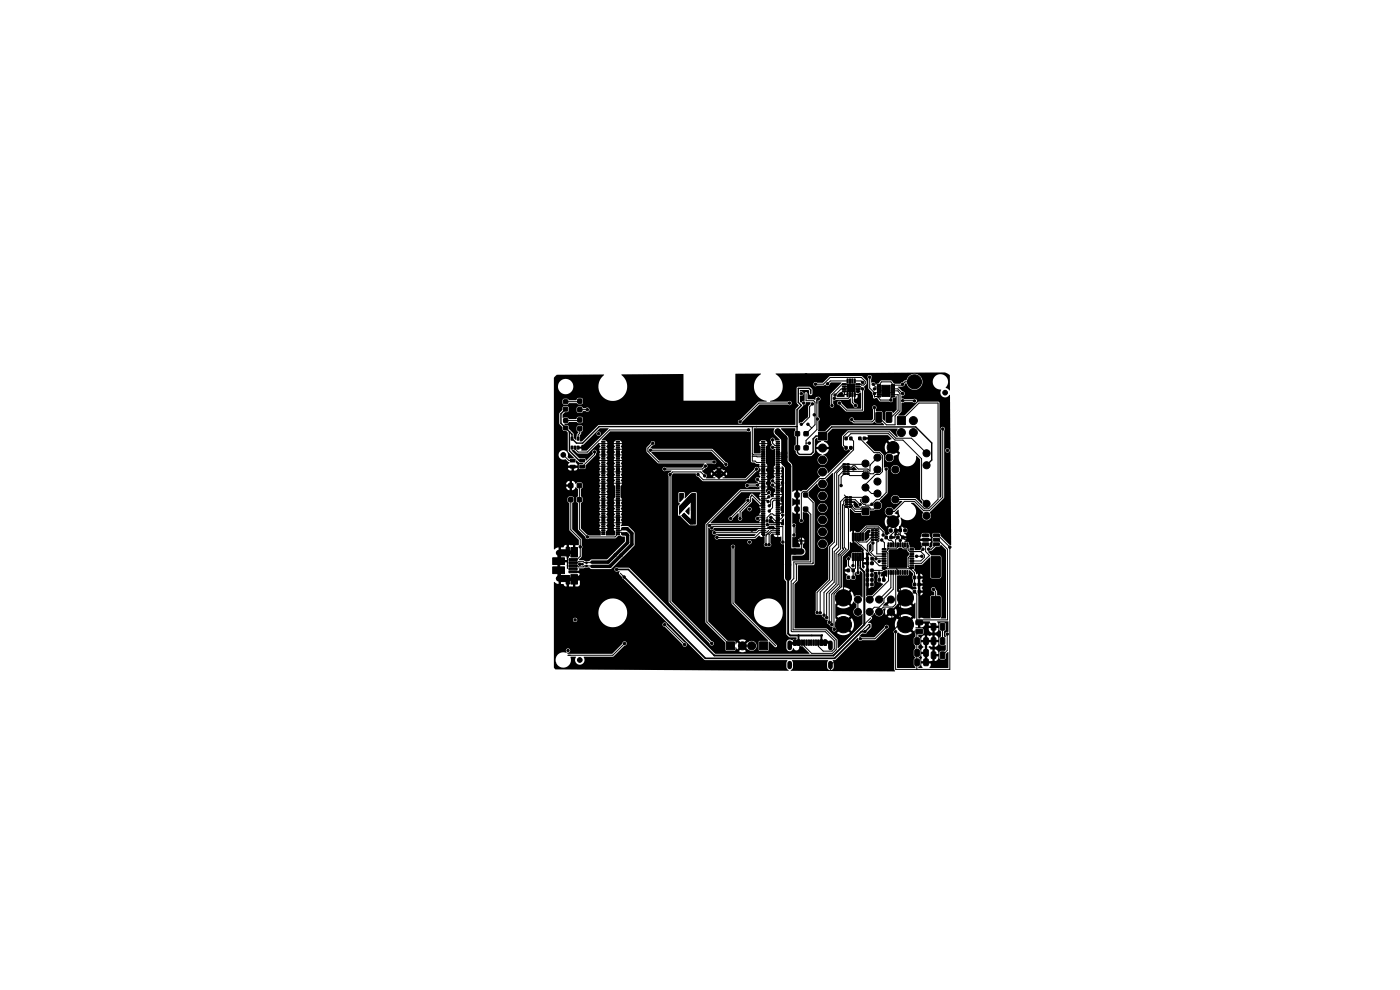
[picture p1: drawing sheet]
<svg xmlns="http://www.w3.org/2000/svg" width="297mm" height="210mm" viewBox="0 0 297 210" stroke-linecap="round" stroke-linejoin="round" font-family="sans-serif">
<g fill="#000">
<path d="M117.7 79.9l.5-.4h10a3.1 3.1 0 0 0-.4 4.6 3.1 3.1 0 0 0 4.5-.1 3.1 3.1 0 0 0-.5-4.5l13.1-.2 .1 5.7h11v-5.7l5.4-.1v.2a3.1 3.1 0 0 0-1.4 3.3 3.1 3.1 0 0 0 2.7 2.4l-1.9 .2-3.7 3.7a.47 .47 0 0 0-.6 .5 .47 .47 0 0 0 .5 .5 .47 .47 0 0 0 .5-.6l3.7-3.6h5.9a.47 .47 0 0 0 .7 0 .47 .47 0 0 0 0-.6 .47 .47 0 0 0-.7 0h-3.7v-.1a3.1 3.1 0 0 0 2.6-3.7h6.5l.1 .3a.49 .49 0 0 0 .8 .1h1.4a.3 .3 0 0 1 .3-.2 .3 .3 0 0 1 .3 .2 .49 .49 0 0 0 .6-.4l.3-.3 2.2 .1-2.3 2.4-.1 2.2a.46 .46 0 0 0 .1 .6 .46 .46 0 0 0 .7-.1 .46 .46 0 0 0-.1-.6v-.8l.6-.1h2.6l.4-.3 .1 1 .5 .5a.47 .47 0 0 0 .5 .5 .47 .47 0 0 0 .5-.5 .47 .47 0 0 0-.6-.4l-.3-.4 .1-1.4h.2v.8l.5-.2v-.6h-.7v-.7h.2v.5h.5l.8-.3-.1 3.4h-2.9l-1.2-1.2a.47 .47 0 0 0-.4-.5 .47 .47 0 0 0-.5 .5 .47 .47 0 0 0 .5 .5l1.4 1.3h3.5l.2-.1 .1-4.3 .2-.3-.3-.6 .6-.5 .1-.6-1-1.1h-6.8l-1.6 1.4h-1.1l-.5-.2-.4 .4h-6.5a3.5 3.5 0 0 0-1.5-2.1l35.9-.3 1.1 .6v3.2l-.9-.5a1.67 1.67 0 0 0-.2-2.7 1.67 1.67 0 0 0-2.5 1.1 1.67 1.67 0 0 0 1.8 2 1.05 1.05 0 0 0 .3 1.5 1.05 1.05 0 0 0 1.5-.4l.3 31.8h-.3l-2-1.9-.1-.6-1.3-.1-.3 .4 .1 .6-.1 .3 .1 .7-.1 .3v.5l-.3 .4-.5-.2 .5-1.2h-2.3l.5 1.2-.5 .7h-1.1l-.2-.5-.9-.1-.2-1.1-.9-.1 .4-.6-.7-.1h5.9l-.3-.4v-.6l-.3-.2-1.3 .1-.4 1.1h-3.6l-.1-.4 .8-.1-.1-.3-.4-.3 .6-.2 .1-.7-.3-.2h-.5l-.5-.3v.8h-.2l-.1 .3h-.6v.5l.2-.1 .2 .3h-.5l-.4 .7h-.8v-.4l.8-.1-.1-.3 .1-.9h.2l.1-.3h.6v-.6a1.17 1.17 0 0 0 .3-1.7l.1-.1a1.91 1.91 0 0 0 2.9-.2 1.91 1.91 0 0 0-.7-2.9h.6l2 2a.98 .98 0 0 0 0 1.4 .98 .98 0 0 0 1.4-.1 .98 .98 0 0 0-.1-1.4l3.1-3.1v-10h.2a.46 .46 0 0 0 .6 .5 .46 .46 0 0 0 .2-.7 .46 .46 0 0 0-.7 .1l-.3 .1v-4.2a.46 .46 0 0 0 0-.6 .46 .46 0 0 0-.7 0 .46 .46 0 0 0 .1 .7v13.9l-.3 .3-.1-20.2-.3-.2h-4.2l-2.9 2.9-1.3 .1 .6-1 .1-1.7 .6-.2h1.7a.5 .5 0 0 0 .6 .2 .5 .5 0 0 0 .3-.6 .5 .5 0 0 0-.7-.3l-1.9 .1-.6-.1v-.6a.49 .49 0 0 0 .7-.4 .49 .49 0 0 0-.6-.6l-.9-.9 1.2-.2 .6-.6a1.74 1.74 0 0 0 2.6 1.2 1.74 1.74 0 0 0 0-3 1.74 1.74 0 0 0-2.6 1.2h-.4l-.9 .7h-1.4l-.6-.7h-2l-.6 .6-.4 .1-.2 .3a.64 .64 0 0 0-1-.6v-.7a.47 .47 0 0 0 0-.7 .47 .47 0 0 0-.6 0 .47 .47 0 0 0 0 .7v1.9l.8 1 .3 1.1 .2 .2 .6-.2 .6 .8h2a.46 .46 0 0 0 .6 0 .46 .46 0 0 0 .1-.6v-.2h.4l.2-.3 .2-.1v2.9l-.7 .7-.5-.4-1.1 .1-.2 .3v1.6l-.4-.3-.2-1.6-1.2-.1-.1-.4a.47 .47 0 0 0 0-.7 .47 .47 0 0 0-.6 0 .47 .47 0 0 0 0 .7v2l-.3 .4h-3.6a.64 .64 0 0 0-1-.5v.6l.8 .5h3.9l.5-.4 .5 .4 1.1-.1 .5 .4-11.2 .1-1.4 1.2h-1.4v-2.1a.51 .51 0 0 0 0-.9v-3.3a.5 .5 0 0 0 .2-.8 .5 .5 0 0 0-.8 .2l-.1 .3-.3-.1h-1.3v-1.3l-.4-.2-.2 .3v1.5l-.5 .1-.2 .3-.3-.2v-1.2l.1-.1a.46 .46 0 0 0 .7-.4 .46 .46 0 0 0-.7-.4l-.1-.1 .1-.3h1.7l.1 .2 .2 .9h.3l.3-.3-.1-.9-.5-.6h-2.5l-.3 .2v3.2l.5 .6-.8 .9v3.2h-41.6l-3.6 3.5h-.4l-.1-1.2 .3-.4v-.4l.4-.4-.1-.9-.9-.1-.3 .3-.1 .7 .4 .5-.3 .4-.2 1.2-.4-.4-.2-1-.9-.9-.1-.7-.7-.2-.2-.2 .7-.1 .3-.3h1.6l.4 .3h.6l.4-.4-.1-.8-.3-.2h-.6l-.4 .5h-1.6l-.3-.3h-1v-.6l.4-.5 .8-.2 .1-.7h1.6l.1 .8 .3 .2h.6l.4-.4h.5a.47 .47 0 0 0 .7 0 .47 .47 0 0 0 0-.6 .47 .47 0 0 0-.7 0h-.5l-.4-.4h-.6l-.4 .4h-1.6l-.3-.4h-.8l-.3 .2v.6l-.6 .7v2.2l.6 .7 .1 .7 .8 .1 .2 .4 .1 4 1.3 1.3-1.1 .2-.3-.3a1.03 1.03 0 0 0-.7-1.5 1.03 1.03 0 0 0-1.2 1.2 1.03 1.03 0 0 0 1.5 .7l.8 .7-.3 .6h2l-.3-.5 .1-.5 .6 .5h.8l-.2 .3-.7 .1 .1 .9h1.2l.1-.5h2.9l.3 .5-.3 .5h1.8l-.3-.5 .3-.5h1.3l.3 .5-.3 .5h1.7l-.2-.5 .2-.5h-7.7v-.3l.9-.9h2l.3 .5-.3 .5h.5h1.3l-.3-.5 .3-.5h1.3l.3 .5-.3 .5h1.7l-.2-.5 .2-.5h-6.8l1.2-1.2h.8l.3 .5-.3 .5h1.8l-.3-.5 .3-.5h1.3l.3 .5-.3 .5h1.7l-.2-.5 .2-.5-5.5-.1a.74 .74 0 0 0-.2-1.1 .53 .53 0 0 0-.5 .3 .53 .53 0 0 0 .1 .6l-1.5 1.4-.2-.5h-1.2l-1.6-1.6 .5-.1 .8 .7h2l.9-.8h1.6l.3 .5-.3 .5h1.8l-.3-.5 .3-.5h1.3l.3 .5-.3 .5h1.7l-.2-.5 .2-.5h-6.4l1.2-1.2h.4l.3 .5-.3 .5h.5h1.3l-.3-.5 .3-.5h1.3l.3 .5-.3 .5h1.7v-.2h5.2l.1 .9 2.5 2.4 9.8 .1-.7 .8h-7.5a.46 .46 0 0 0-.6 0 .46 .46 0 0 0 0 .7 .46 .46 0 0 0 .7-.1h1l-.2 .4a.5 .5 0 0 0-.5 .3 .5 .5 0 0 0 .1 .5v26.7l8.7 8.8a.47 .47 0 0 0 .5 .4 .47 .47 0 0 0 .5-.5 .47 .47 0 0 0-.6-.4l-8.5-8.5v-19.3h1.4l.1 1.1h.4l2 2.1h1.4l.1-6.8-.2-.2-.9 .1-1.4 1.2-.1-1.2h-1.2l-.1 2 .4 .3-.4 .5-.1 .9h-1.4v-5.3h15.6l.1 .2a.49 .49 0 0 0 .4 .4 .49 .49 0 0 0 .5-.3h1.3l.5 .2 .3-.2h1.7l-.3-.5v-.4l.3-.4h.6l.2 .5a.64 .64 0 0 0-.1 .7 .64 .64 0 0 0 .6 .4l.3 .1 .1 .3-.1 .4-.3 .5h1.8l-.3-.5-.1-.4 .1-.4 .3-.5-.9-.1 .9-.1-.3-.5 .3-.5-1-.1 1-.1-.3-.5 .3-.5h-1.8a.58 .58 0 0 1 .2 .7 .58 .58 0 0 1-.7 .3l-.2 .3-1.4-.1v-.2h.8l-.3-.5 .3-.5h-1.7l.2 .5-.2 .2a.52 .52 0 0 0-.8 .2 .52 .52 0 0 0 .5 .7v.2l-.5 .2-1.9-.1-.4 .4h-15.6v-1.9l.4-.6h4.8a.66 .66 0 0 0 .5 .7l1 1h9.2l2.1-2.1a.47 .47 0 0 0 .6-.5 .47 .47 0 0 0-.5-.5 .47 .47 0 0 0-.5 .6l-1.9 1.9h-4.7l-.1-.2 .5-.1-.3-.3-.4 .3-.4 .2-.2-.3-.1 .3-.5-.2-.3-.3h.9h-.9l-.4 .3 .5 .1v.2l-2-.1a.54 .54 0 0 0 .2-.6 .54 .54 0 0 0-.5-.4h1.4l.1 .4 .3-.3 .3 .1 2.4-.1 .3 .3v-.6l-.3 .3h-2.7l-.3-.3-.1 .2h-1.4l-.5-.6h2.3l.4 .3h.9h-.9l.4-.3 .5 .1 .6-.1 .4 .3 .3-.3-.5-.1-.1-.3-.3 .4h-.7l-.4-.4-.1 .3-.5 .1h-2.2l1-.7h2.2l.3 .3 .4-.3-2.8-.1h11l.3 .5v.4l-.3 .5h1.7l-.3-.5 .1-.5h1.5l.3 .5-.3 .5h1.8l-.3-.5 .3-.5h-3.3l.2-.4h-12.7v-.3l-.3-.3 .1-.1h1.2a.47 .47 0 0 0 .7 0 .47 .47 0 0 0 0-.6 .47 .47 0 0 0-.7 0h-11.2l-1.7-1.7 .2-.2h12.4l2.7 2.6a.47 .47 0 0 0 .5 .6 .47 .47 0 0 0 .5-.5 .47 .47 0 0 0-.6-.5l-2.9-2.8h-12.6l-.4-.2 .5-.5a.46 .46 0 0 0 .4-.5 .46 .46 0 0 0-.5-.5 .46 .46 0 0 0-.4 .6l-.9 .9h-5.2l-.2-.3 .2-.5h-5.2l.3-.3 4.9 .1-.1-.4-.4-.2h-.7l-.5 .6h-1.3l-.5-.6h-.7l1.8-1.9h28.9l.5 .2 .3-.2 .1 6.4 .3 .2h.5l.3 .3h.7v.4h1.7l-.3-.5v-.4v-3.2l.3-.5h-1.7l.3 .5-.1 1.5h-1.2l-.2-.2v-2h2.9l-.5-.6h-.8l-.4 .6h-1.2v-3.1l4.3-.1 .1 .2a.98 .98 0 0 0 0 1.2l1.1 1.1-1 .2a.49 .49 0 0 0-.6-.6 .49 .49 0 0 0-.2 .8l.1 .5a.33 .33 0 0 1 0 .3 .33 .33 0 0 1-.2 .3 .52 .52 0 0 0 .3 .5 .52 .52 0 0 0 .6-.1l.1 3.5-.4 .5h1.8v-.3l.4 .4v9.5h-.4l-.3-.5v-.8l.3-.5-.9-.1 .1-.1h.8l-.3-.5-.1-.4 .1-.4 .3-.5h-1.8l.1 .4-.5 .1-.4-.6a.48 .48 0 0 0 0-.8 .48 .48 0 0 0-.7 .4l-.1-.6 .3-.5h-1.7v.4h-4.1l-7.4 7.4v20.8l4.3 4.3 .1 1.7h1.9l.1-.7 .4 .5 .6-.7 .4 .4-.6 .7a1.35 1.35 0 0 0 1.5-.1l-.7-.6 .4-.4 .6 .7a1.09 1.09 0 0 0 1.6 0 1.09 1.09 0 0 0 0-1.6 1.09 1.09 0 0 0-1.6 0l-.6 .7-.4-.4 .6-.7a1.35 1.35 0 0 0-1.5 .1l.7 .6-.4 .4-.6-.7-.4 .5-.1-.7-1.5-.1-4.2-4.1v-15.9h4.8l.2 .5v11.7l7.7 7.7-.1 .1-1.8 .1v2h2l.1-1.9 1.3 1.1h.3l.1-.4-7-7h2.1a3.1 3.1 0 0 0 4.4 3 3.1 3.1 0 0 0 .6-5.2 3.1 3.1 0 0 0-4.9 1.9l-.1 .3h-2.1l-2-2v-11.4a.47 .47 0 0 0-.1-.8 .47 .47 0 0 0-.7 .3h-4.8v-1h8.3v.2a.46 .46 0 0 0 .7 .3 .46 .46 0 0 0 0-.8 .46 .46 0 0 0-.7 .3h-8.3v-2.9h.3a.52 .52 0 0 0 .5 .5 .52 .52 0 0 0 .5-.5h11.3v-.2l.4-.2h1l-.1 .4 1 .1-1.8 .3-.3-.2h-2l-.7 .5h-8.4a.46 .46 0 0 0-.7 0 .46 .46 0 0 0 .1 .7 .46 .46 0 0 0 .6-.1l8.4 .1-.3 .3h-7.6a.46 .46 0 0 0-.7 0 .46 .46 0 0 0 .1 .7 .46 .46 0 0 0 .7-.1h7.7l.8-.7 .3 .3h.5l.1-.7 .1 .7 .2 .1v1.2a.46 .46 0 0 0-.1 .6 .46 .46 0 0 0 .7 .1 .5 .5 0 0 0 .6 0 .5 .5 0 0 0 .1-.6l-.1-1.7 .2-.2h.5a.56 .56 0 0 0 .8 .5v-.5h-1.3l.2-.2h1.3v.7h.7v.7a.52 .52 0 0 0-.1 .7 .52 .52 0 0 0 .6 .2v7.1l.5 .8v11.1l.6 .7 1.6 .1-.1 .3h-.5l-.3 .3-.2-.2a.7 .7 0 0 0-1.1 .6l.1 1.3a.75 .75 0 0 0 .8 .5 .75 .75 0 0 0 .6-.6 .65 .65 0 0 0 .8 .5 .65 .65 0 0 0 .5-.9h.7l1.4 1.6h-20l-18.2-18.2-2.4-.1a.47 .47 0 0 0-.6 .1 .47 .47 0 0 0 0 .6 .47 .47 0 0 0 .6 .1h.4l-.2 .5 .7 1 17.4 17.3h17.6l-.2 1.5 .5 .7-49.4-.2-.4-.4v-1.7h.4a1.66 1.66 0 0 0 1.9 1.7 1.66 1.66 0 0 0 1.3-2.3l1.1 .1a1.03 1.03 0 0 0 .2 1.3 1.03 1.03 0 0 0 1.3 0 1.03 1.03 0 0 0 .1-1.4h6.3l2.4-2.3a.46 .46 0 0 0 .4-.5 .46 .46 0 0 0-.5-.5 .46 .46 0 0 0-.4 .6l-2.2 2.1h-9.3l-.1-.2a.47 .47 0 0 0 .5-.6 .47 .47 0 0 0-.7-.3 .47 .47 0 0 0 0 .8v.1a1.65 1.65 0 0 0-2.3 1.4h-.4v-8.5h4v.2a.46 .46 0 0 0 .7 .3 .46 .46 0 0 0 0-.8 .46 .46 0 0 0-.7 .3h-4v-1.6h9.4v.4a3.1 3.1 0 0 0 4.9 2.2h8.7l.1 .4 .5 .2 3.7 3.7a.47 .47 0 0 0 .5 .5 .47 .47 0 0 0 .4-.5 .47 .47 0 0 0-.5-.4l-3.7-3.8a.46 .46 0 0 0-.5-.5 .46 .46 0 0 0-.5 .4h-8.7l.2-.1a3.1 3.1 0 0 0-.7-5.1 3.1 3.1 0 0 0-4.4 2.6h-9.4v-6.3l1 .4v-.8h.5v.8h.6l.1 .4 .5 .1v-1.2h.5v1.2h.9v-1.2h.5v1.2h.5l.4-.4v-.8h-2.8v-.2h.3h-.8v-.4l1.5-.1 .3 .2h.6a.33 .33 0 0 0 .1-.5h.8v-.7h-1.3l-.1-.4h1.4l-.2-.5 2.2-.2 .5 .3h4l.2-.1 4.8-4.8 .1-2.7-1.3-1.5h-1.6l.2-.6h-1.7l.3 .5-.3 .5 .9 .1-.9 .1 .3 .5v.7l-.2 .2h-1.7v-.9l.3-.5h-.5h-1.3l.3 .5v.9h-2.4l-.4-.2-1.4-1.3v-1.1h3.9l.3 .5-.3 .5h.5h1.3l-.3-.5 .3-.5h-5.7v-1.2h3.9l.3 .5-.3 .5h.5h1.3l-.3-.5 .3-.5h1.3l.3 .5-.3 .5h1.7l-.2-.5 .2-.5h-8.7v-1.2h3.9l.3 .5-.3 .5h.5h1.3l-.3-.5 .3-.5h1.3l.3 .5-.3 .5h1.7l-.2-.5 .2-.5h-8.7v-1.2h3.9l.3 .5-.3 .5h.5h1.3l-.3-.5 .3-.5h1.3l.3 .5-.3 .5h1.7l-.2-.5 .2-.5h-8.7v-.7l.4-.5h3.5l.3 .5-.3 .5h.5h1.3l-.3-.5 .3-.5h1.3l.3 .5-.3 .5h1.7l-.2-.5 .2-.5h-8.3v-.5l-.4-.4v-.3h3.9l.3 .5-.3 .5h.5h1.3l-.3-.5 .3-.5h-5.7v-1.2h3.9l.3 .5-.3 .5h.5h1.3l-.3-.5 .3-.5h-5.7l.4-.5v-.7h3.5l.3 .5-.3 .5h.5h1.3l-.3-.5 .3-.5h1.3l.3 .5v.4v2l-.3 .5h.5h1.2l-.3-.5v-.4v-2l.3-.5h-8.3l-.4-.3h-.6l-.5 .4-.3-.5-.5-.2v2a.94 .94 0 0 0 .9-.7l.4 .4v1.6l-.4 .4 .1 .7 .3 .3v5.6l1.5 1.6a.47 .47 0 0 0 .4 .4 .47 .47 0 0 0 .5-.1h5.5l.7-.6h.4l.3 .2h.6l.1 1-3.8 3.9h-3.3l-.5 .3-2.2-.2 .6-.8v-1.6l.2-.3-.2-.5v-1.2l-2-2.2v-5.5l.3-.3 .1-.7-.4-.4-.8 .1-.2 .3v.6l.4 .4v5.7l2 2.1v1.1h-.7l-.1 1.5-.5 .2-.3 .2h-.5v.7l-.2 .3v2.1h-.2v-1.3h-1.5v2.2h.2v.9l-.7-.1v-4.5l.7-.2v.8l-.2 .1v.3h1.5l-.1-1.3-.5-.1v-.3l.5-.1v-1.4h.5v1.2l.9 .1v-1.3h-1.7l-.3 .5h-.6v.8h-.5v-.8l-.9 .5-.1-.1v-13.2h2.6a.73 .73 0 0 0 .7 .7v-.7h-3.3v-.6h3.3v-.7a.73 .73 0 0 0-.7 .7h-2.6v-1.3h9.6l.3 .5-.3 .5h.5h1.3l-.3-.5 .3-.5h1.3l.3 .5-.3 .5h1.7l-.2-.5 .2-.5h-14.4v-1.2h9.6l.3 .5-.3 .5h.5h1.3l-.3-.5 .3-.5h1.3l.3 .5-.3 .5h1.7l-.2-.5 .2-.5h-14.4v-.9h3l.1 .4 .4 .1h.2v-.5h.6v.5a.56 .56 0 0 0 .7-.5h-5v-14.3h1.8v.6l.4 .3 .7-.1 .3-.3h1.6l.4 .3h.6l.4-.4-.1-.8-.3-.2h-.7l-.3 .5h-1.6l-.3-.3h-.7l-.4 .4h-1.8v-3.1h.9a1.63 1.63 0 0 0 2.3 1.6 1.63 1.63 0 0 0 .3-2.8 1.63 1.63 0 0 0-2.6 1.1l-.9 .1v-1.7zM122.7 94.8h.7v-.4l.4-.1 2.4-2.4h.3a.46 .46 0 0 0 .6 .6 .46 .46 0 0 0 .2-.8 .46 .46 0 0 0-.7 .2h-.4l1.1-1.1 1.8 .1-4.6 4.7h-1.2l.1-.4-.7-.1zM165.7 90.9h3l-.2 1.4 .3 .4v1.6l-.3 .4v.6l.3 .4 .1 .5 .6 .5h2.7l.7-.8v-2.7l.5-.3 .1 .6 .6 .1 .1 .1a1.35 1.35 0 0 0-1 1.1h.9v.5l-.9 .1a1.68 1.68 0 0 0 1.1 1.1 1.05 1.05 0 0 0-.9 1.3 1.05 1.05 0 0 0 1.6 .6 1.05 1.05 0 0 0 .2-1.6l-.5-.4a1.4 1.4 0 0 0 1.1-1.1h-.9v-.5l.9-.1a1.7 1.7 0 0 0-1-1.1l.7-.1 .1-1.6 1-1h13.8a1.39 1.39 0 0 0 .1 1.7h-.4l-1.4-1.3h-8.9l-1.2 1.2v2l.4 .4 .2 .6h.5l.3-.2 .4 .4-4.8 4.7a1.1 1.1 0 0 0-.8-1.3 1.1 1.1 0 0 0-1.3 .7 1.1 1.1 0 0 0 .5 1.4l-2.9 2.7h-.8l-.4 .4-.6-.3v2h.4v1h-.4v2h.4v1.1a.47 .47 0 0 0 0 .7 .47 .47 0 0 0 .7-.1 .47 .47 0 0 0-.1-.6v-1.5l.9 .1 .5 .5v9.6l-3.6 .2v-1.1h2a.92 .92 0 0 0 .8-.8 .92 .92 0 0 0-.6-1v-.6l.4-.6h-1.4l.4 .6-.1 .6h-1.5v-1.5h2.6l-.2-.4-.4-.2v.6h-.3v-.6l-.3 .2-.2 .4h-1.2v-.7a.51 .51 0 0 0 .7-.1 .51 .51 0 0 0-.1-.7v-1.3a.5 .5 0 0 0 .1-.6 .5 .5 0 0 0-.7-.1v-2.4h.1l.6 .3v-2l-.7 .3v-1.6h.1l.6 .3v-2l-.7 .3v-5.5l-.2-.5-.6-.6-.1-5-1.4-1.5zM171 85.4h1l-.5 .8v2.1l-1.3 1.2-.4 .1-.3 .2-.1-2.7 1-1.1a.66 .66 0 0 0 .6-.6zM178.1 83.3l.5 .3h.4v-.5l.2-.1v.6h.6v.1l-.6 .1-.1 .4h-1.6l.1-.4zM180.2 80.4h.2v1.4l.7-.4a.31 .31 0 0 1 .3 .2 .31 .31 0 0 1 0 .3l-.1 1.1-.2-.2-.6 .3-.7-.7-.1-.7 .2-.1 .3 .2zM179.9 99.4h.8l.5-.3 .6 .5h-1.8zM183.4 92.8l.8-.1-.1-.4h4.2l.8 .8-.7 .4 .7 .7-.4 .3-.7-.6a1.74 1.74 0 0 0 0 2.1l.7-.7 .4 .4-.5 .4a.98 .98 0 0 0-.8 1.2 .98 .98 0 0 0 1.3 .7 .98 .98 0 0 0 .5-1.3l.9-.4-.7-.6 .4-.4 .7 .7a1.91 1.91 0 0 0 1.2 2.9 1.91 1.91 0 0 0 2.3-2.2l.8 .8v8.4l.5 .6-.1 .3h-.1l-1.3-1.1h-3.3a.98 .98 0 0 0-1.5-.5 .98 .98 0 0 0 0 1.6 .98 .98 0 0 0 1.5-.5h.4l.1 .1-1.7 1.7a1.1 1.1 0 0 0-1.9-.1l-.1 .4 .1 .6 1.3 .9-.4 .4-.7-.7a1.74 1.74 0 0 0 0 2.1l.7-.6 .4 .3-.7 .7 .1 .7 .3 .3-.5 .4h-.5l-.2-.9-1.2-1.1h-2.7l-1.5 1.4h-.5l-.5-.3v2.6l.3-.1 1.8 1.6-.1 .1v2.4h.5v-2h.3l.3-.1v-1.4l.4-.4 .2 .3v1l-.5 .6 .5 .7-.2 .1-.5-.3 .1 7.1 .4-.3h.6l.2-.2-.2-.8 .2-.7-.2-.3 .2-.7-.2-.3 .2-.2 .6 .1 .1 .6v.5l-.2 .3 .1 .6 .7 .1 .5 .4-2.4 2.4-.5-.1-.6 .2v-6.6h-.6l.1 .1a.35 .35 0 0 1 .2 .4 .35 .35 0 0 1-.4 .3l-.2-.3-.1-3.5-.5 .3h-1.6l-.1 1.3a.5 .5 0 0 0-.8-.3 .5 .5 0 0 0-.1 .8v1.3l-.4 .2-.1 .3 .8 .1-.1 .5h-.7l.1 .3 .5 .3-.3 .3 .1 .7 .2 .1h.4l.3-.2 .3 .2h.5l.2-.7-.2-.8 .2-.1a.5 .5 0 0 0 .7 .5 .5 .5 0 0 0 .2-.8l.1-.1 .5 .5-.1 5.2a1.12 1.12 0 0 0-1.7-.1l-.5-1.2-.8 .8-.4-.3 .8-.8-.7-.4-.8-.2v-6.3l1.5-1.6v-1.6l.5 .2v-2.6l-.4 .2h-.1v-4.8l.1-.1 .9 .9h1.3l.1 .4 .4 .3 1.2-.1 .3-.3v-.8h.8l.3-.2a1.02 1.02 0 0 0 1.3-.4 1.02 1.02 0 0 0-.4-1.4l1.7-1.7v-4.7l.2-.4h.5a.96 .96 0 0 0 1.3 1 .96 .96 0 0 0 .3-1.6 .96 .96 0 0 0-1.6 .4v.2h-.5l-.3-.4-.7 .1-.1-2.7-.7-.8h-1.2l-1.8-1.8 .5-.6-.8-.1zM122.7 119.6h.8l.1 .2-.8 .1zM144.1 104.6h1a1.91 1.91 0 0 1-.9 2zM145.8 108l.4-.5v1.7l-.8-.7zM146.4 104.9l.5-.3h.7v6.6h-1.2l-1.8-1.8 .5-.7 1.5 1.4v-3.6l-2.6 2.7 .1-1.9z"/>
<path d="M150.8 110.9l6.4-6.5h4.1l.1 .3-.3 .5 .8 .1-.8 .1 .3 .5-.2 .4-1.5-1.5a.39 .39 0 0 0-.6 .3l-.2 .5a.61 .61 0 0 0-.7 .8l-3.1 3.1a.47 .47 0 0 0-.6 .5 .47 .47 0 0 0 .5 .5 .47 .47 0 0 0 .5-.6l1.1-1 .1 .7a.47 .47 0 0 0 0 .7 .47 .47 0 0 0 .6 0 .47 .47 0 0 0 0-.7v-.9l.8-.8h.4a.46 .46 0 0 0 .6 .5 .46 .46 0 0 0 .2-.7 .46 .46 0 0 0-.7 .1l-.5 .1 1.4-1.4 .1-.9 1.5 1.4v.2h.8l-.1 .2h-.7l.3 .5v.4v.4l-.3 .5h.7l.1 .2-1.1 .1a.49 .49 0 0 0-.5 .5 .49 .49 0 0 0 .5 .5 .49 .49 0 0 0 .4-.5l.2 .3-.3 .5h.7l.1 .2h-11.1zM163 110.1l.8 .1 .3 .4v.2h1.8l-.1-.4 .5-.4v1.4h-.5l.1-.4h-2.7l-.2-.1 .2-.3zM171.5 104.4l1.9-1.8a1.11 1.11 0 0 0 1.5 1 1.11 1.11 0 0 0 .3-1.9l1.5-1.4v14.5l-1 1.2v6.8l-2.6 2.8v4a.51 .51 0 0 0-.1 .7 .51 .51 0 0 0 .7 .1h.6l.1 .4 .4 .2a.68 .68 0 0 0 .8 .5 .65 .65 0 0 0 .4 1.1l.2 .3 .4 .1v.2a.46 .46 0 0 0 .2 .7 .46 .46 0 0 0 .6-.3l.6-.5 .3 .4-.8 .8 .2 .1a2.23 2.23 0 0 0 2.6-.1l-.8-.8 .4-.4 .8 .8 .1-.1a2.23 2.23 0 0 0-.1-2.7l-.8 .8-.4-.4 .8-.7-.1-.2a2.23 2.23 0 0 0-2.7 .2l.8 .7-.3 .4-.8-.8v-2.9l.8-.8 .3 .4-.8 .8 .2 .1a2.23 2.23 0 0 0 2.6-.1l-.8-.8 .4-.4 .8 .8 .5-.6 .5 .5v.7a1 1 0 0 0-.4 1.6 1 1 0 0 0 1.6-.2l.1 2.2-5.2 5.1-.1-1.9-2.3-2.3h-6.8l-.1-9.3 .8-.9v-3.1l3.4-.2 .1-4.5h.6a1.06 1.06 0 0 0 1.5 1 1.06 1.06 0 0 0 .3-1.7 1.06 1.06 0 0 0-1.7 .5l-.1 .2h-.6v-2.6h.6a1.06 1.06 0 0 0 1.5 1.1 1.06 1.06 0 0 0 .3-1.8 1.06 1.06 0 0 0-1.7 .5l-.1 .2h-.6v-2.5h.6a1.06 1.06 0 0 0 1.5 1.1 1.06 1.06 0 0 0 .3-1.8 1.06 1.06 0 0 0-1.7 .5l-.1 .2h-.6v-2.6h.6a1.06 1.06 0 0 0 1.5 1.1 1.06 1.06 0 0 0 .3-1.7 1.06 1.06 0 0 0-1.7 .4l-.1 .2h-.6v-1.1l-1.2-1.4h1.8v.2a1.06 1.06 0 0 0 1.7 .8 1.06 1.06 0 0 0 0-1.8 1.06 1.06 0 0 0-1.7 .8h-1.8zM180.4 106.4l1-.1 1 1.3-.9 .1-.5-.7 .2-.3-.7-.1zM184.1 112.4h.5l.1 .4-.4 .6h.7l.1 .2-.8 .1 .1 .3-.6 .7h-.3l-.1-1.6zM189.8 108.8l.8-.7 .1 .8 .2 .6-.7 .8-.4-.4 .7-.6zM188.7 116.6h1.6l.5-.4h.4l.5 .4h.6l.5 .7v.4l-.4 .6v2h-3.7l-.1-3a.42 .42 0 0 1 .1-.7zM196.9 117l.8-.2 .8-.8 .8-.1 .3-.3 1.1 1.1-.1 14.5-1-.1 .1-.3v-4.1l-.2-.4h-.7v-.9l-.3-.3a.47 .47 0 0 0-.5-.6 .47 .47 0 0 0-.5 .5 .47 .47 0 0 0 .6 .5l.1 .2v.6h-.7l-.2 .4 .1 4.5h-1.4l-.7-.2-.1 .2h-.3l-.1-5.4h.5v.5l.4-.2 .1-.3h-1l-.1-1.5h.5l.1 .9h.5l-.1-.1a.34 .34 0 0 1-.2-.3 .34 .34 0 0 1 .2-.4l.1-.1h-1.1v-1.5h.5v.9h.6l-.3-.4 .3-.5h-1.1v-.6h1.1l-.1-.1-.5-.4v.5h-.5v-.5h-.4a.78 .78 0 0 0-.5-.8l.2-.2 .1-.9h1.5l1.7-1.5v4.2l.4 .2h1.6l.3-.1 .1-.3v-4.3l-.4-.2h-1.8zM186.9 121.4l1-.4h.3v1.3l-.5-.1v.8l-.5-.1v-.7l-.4 .1zM187.8 127.8l.7-.5 .4 .4-.6 .5 .2 .3h-1.1zM185.5 130a1.03 1.03 0 0 0 1.1 .7 1.03 1.03 0 0 0 .9-1l-.2-.5 .2-.2 .4 .1a1.33 1.33 0 0 0 0 1.4l.6-.6 .4 .4-.6 .5a1.25 1.25 0 0 0 1.4 0l-.6-.5 .4-.4 .6 .6a1.25 1.25 0 0 0 0-1.4l-.6 .6-.4-.4 2-1.9 .4 .4-.8 .8a2.22 2.22 0 0 0 2.8 0l-.8-.8 .3-.4 .8 .8 .3-.3h.1v3.2l-.2 .2-.2-.2-.8 .8-.3-.4 .8-.7a2.22 2.22 0 0 0-2.8 0l.8 .7-.4 .4-.8-.8a2.5 2.5 0 0 0-.3 2.4h-.1a.48 .48 0 0 0-.3 .4 .48 .48 0 0 0 .1 .5v7.6l.2 .4-13.7-.1 .5-.4 .2-.4v-.9l-.2-.5 .6-.1 4.7-4.7a.56 .56 0 0 0 .2 .6 .56 .56 0 0 0 .7-.1h2.8l2.3-2.3a.47 .47 0 0 0 .6-.5 .47 .47 0 0 0-.5-.5 .47 .47 0 0 0-.5 .6l-2.1 2.1h-2.6l-.6-.2 .5-.6h.4a.48 .48 0 0 0 .8-.3l.8-1v-.8l-.6-.2 .7-.8 .1-.2-.2-.4zM190.3 122.1l2.4-.1 .1-.2v-.8h.3l.6 .7-.2 .6 .2 .7-.2 1.3 .2 .2h.6l.2 .2-.2 .3-.8 .1a2.22 2.22 0 0 0-2.8 0l.8 .8-.4 .3-.8-.8z"/>
<path d="M190.4 134.2l.1-.1a2.24 2.24 0 0 0 3 .2l-.8-.8 .3-.4 .8 .8 .3-.1 .1 .7v.6l-.4 .4 .1 1.1 .3 .4v.5l-.4 .5 .1 1.1 .3 .4-.3 .4-.1 1.1 .4 .4v.3h-3.8l-.1-7.3zM194.8 131.8h2.4l-.2 .9h2.1l-.2-.9h2.2l.1 2.2a.55 .55 0 0 0-.6 .2 .55 .55 0 0 0 0 .7v.3l-.3-.2v-1l.3-.5v-1.2l-.3-.3-.8 .1-.2 .3-.1 1.1 .4 .5v1l-.3 .4v1.1l.3 .4 1-.1v1l-.2 .3-1 .1-.1 1.3 .3 .4h.8l.2-.4 .1-.8 .5-.4v3.4h-3.9l.2-.9h-2.1l.3 .9h-.9v-.2l.5-.5-.1-1.1-.4-.4 .4-.3 .1-.4h.1l.1 .3a.61 .61 0 0 1-.1 .9v.2h.8v-1.4h-.9l-.1-1-.4-.3v-.5l.4-.3 .1-.4h.1a.85 .85 0 0 0 .5 .9l-.4 .5-.1 .5h.8v-1.9h.5v3.9h1.1v-1h.5v1a.78 .78 0 0 0 .8-1h-1.3v-1.4h.5v.9h.8a.79 .79 0 0 0-.8-.9h-.6a.4 .4 0 0 1-.5-.4l-.2-.2 .3-.2 .5 .2v-1h.5v1a.78 .78 0 0 0 .8-1l-3.8 .1v-.8h.1v.2h.8v-.9h.5v.9h1.1v-1h.5v1h.8a.79 .79 0 0 0-.8-1l-.7 .1-.4 .2-.3-.2h-.9l-.4 .3-.2 .4h-.1l-.5-.4 .1-.4 .9-.2 .1-.9-.3-.3-1.4-.1h2.8a.79 .79 0 0 0 .8 1v-1h.5l.1 1a.79 .79 0 0 0 .7-1h-4.9l.1-.2 .4 .1v-.8h.6v.8a.79 .79 0 0 0 .9-.8h-1.5zM168 140.1l7.6-.1-.1 1.7 .6 .6h-8.3l-.1-.1 .4-.3 .1-.4v-.9z"/>
</g>
<g fill="#000" stroke="#000" stroke-width=".21">
<path d="M119.6 88.8h.8v.8h-.8zM119.6 90.4h.8v.8h-.8zM119.6 84.8h.8v.8h-.8zM119.6 86.4h.8v.8h-.8zM121.2 92.7h.4v.7h-.4zM121.2 94.6h.4v.7h-.4zM121 97.4h1v.6h-1zM121 98.7h1v.6h-1zM121.8 94.6h.4v.7h-.4zM122.4 92.7h.4v.7h-.4zM122.4 94.6h.4v.7h-.4zM122.6 84.7h.8v.8h-.8z"/>
<path d="M122.6 86.5h.8v.8h-.8zM122.6 88.7h.8v.8h-.8zM122.6 90.5h.8v.8h-.8zM123 98.7h1v.6h-1zM123 97.4h1v.6h-1zM127.6 93.6h.7v.2h-.7zM127.6 94h.7v.2h-.7zM127.6 94.4h.7v.2h-.7zM127.6 94.8h.7v.2h-.7zM127.6 95.2h.7v.2h-.7zM127.6 95.6h.7v.2h-.7zM127.6 96h.7v.2h-.7z"/>
<path d="M127.6 96.4h.7v.2h-.7zM127.6 96.8h.7v.2h-.7zM127.6 97.2h.7v.2h-.7zM127.6 97.6h.7v.2h-.7zM127.6 98h.7v.2h-.7zM127.6 98.4h.7v.2h-.7zM127.6 98.8h.7v.2h-.7zM127.6 99.2h.7v.2h-.7zM127.6 99.6h.7v.2h-.7zM130.7 93.6h.7v.2h-.7zM130.7 94h.7v.2h-.7zM130.7 94.4h.7v.2h-.7z"/>
<path d="M130.7 94.8h.7v.2h-.7zM130.7 95.2h.7v.2h-.7zM130.7 95.6h.7v.2h-.7zM130.7 96h.7v.2h-.7zM130.7 96.4h.7v.2h-.7zM130.7 96.8h.7v.2h-.7zM130.7 97.2h.7v.2h-.7zM130.7 97.6h.7v.2h-.7zM130.7 98h.7v.2h-.7zM130.7 98.4h.7v.2h-.7zM130.7 98.8h.7v.2h-.7zM130.7 99.2h.7v.2h-.7z"/>
<path d="M130.7 99.6h.7v.2h-.7zM161.6 93.6h.7v.2h-.7zM161.6 94h.7v.2h-.7zM161.6 94.4h.7v.2h-.7zM161.6 94.8h.7v.2h-.7zM161.6 95.2h.7v.2h-.7zM161.6 95.6h.7v.2h-.7zM161.6 96h.7v.2h-.7zM161.6 96.4h.7v.2h-.7zM161.6 96.8h.7v.2h-.7zM161.6 97.2h.7v.2h-.7zM161.6 97.6h.7v.2h-.7z"/>
<path d="M161.6 98h.7v.2h-.7zM161.6 98.4h.7v.2h-.7zM161.6 98.8h.7v.2h-.7zM161.6 99.2h.7v.2h-.7zM161.6 99.6h.7v.2h-.7zM164.7 93.6h.6v.2h-.6zM164.7 94h.6v.2h-.6zM164.7 94.4h.6v.2h-.6zM164.7 94.8h.6v.2h-.6zM164.7 95.2h.6v.2h-.6zM164.7 95.6h.6v.2h-.6zM164.7 96h.6v.2h-.6z"/>
<path d="M164.7 96.4h.6v.2h-.6zM164.7 96.8h.6v.2h-.6zM164.7 97.2h.6v.2h-.6zM164.7 97.6h.6v.2h-.6zM164.7 98h.6v.2h-.6zM164.7 98.4h.6v.2h-.6zM164.7 98.8h.6v.2h-.6zM164.7 99.2h.6v.2h-.6zM164.7 99.6h.6v.2h-.6zM168.8 94.6h.8v.8h-.8zM168.8 91.6h.8v.8h-.8zM170.6 94.6h.8v.8h-.8z"/>
<path d="M170.6 91.6h.8v.8h-.8zM173.6 91.7h1.7v1.7h-1.7zM178.7 82.9h.8l.1 .2h-.9zM178.7 82.4h.8l.1 .2h-.9zM178.7 81.9h.8l.1 .2h-.9zM178.7 81.4h.8l.1 .2h-.9zM179.3 92.7h.4v.6h-.4zM179.3 94.7h.4v.6h-.4zM178.9 98.4h.4l.1 .2h-.5zM178.9 98.9h.4l.1 .2h-.5zM178.9 99.4h.4l.1 .2h-.5zM178.9 99.9h.4l.1 .2h-.5z"/>
<path d="M179.7 80.4h.2v.8h-.2zM179.7 83.3h.2v.8h-.2zM179.8 81.5h1.6v1.6h-1.6zM179.6 99.9h.5l.1 .2h-.5zM179.6 99.4h.5l.1 .2h-.5zM179.6 98.9h.5l.1 .2h-.5zM179.6 98.4h.5l.1 .2h-.5zM180.2 80.4h.2v.8h-.2zM180.2 83.3h.2v.8h-.2zM180.3 92.7h.4v.6h-.4zM180.3 94.7h.4v.6h-.4zM180.7 80.4h.2v.8h-.2z"/>
<path d="M180.7 83.3h.2v.8h-.2zM181.2 80.4h.2v.8h-.2zM181.2 83.3h.2v.8h-.2zM181.6 81.4h.8v.2h-.8zM181.6 81.9h.8v.2h-.8zM181.6 82.4h.8v.2h-.8zM181.6 82.9h.8v.2h-.8zM182.2 92.7h.4v.6h-.4zM183.1 92.7h.5v.6h-.5zM185.9 87.5l.9-.1 .2 .2 .1 1.8-.2 .2h-.9l-.2-.2zM186.1 84h.7v.2h-.7zM186.1 83.6h.7v.2h-.7z"/>
<path d="M186.1 83.2h.7v.2h-.7zM186.1 82.8h.7v.2h-.7zM186.1 82.4h.7v.2h-.7zM186.1 82h.7v.2h-.7zM186.1 81.6h.7v.2h-.7zM187.1 81.7h1.7v2.4h-1.7zM188 87.5l1-.1 .2 .2v1.8l-.2 .2h-.8l-.2-.2zM189.1 81.6h.7v.2h-.7zM189.1 82h.7v.2h-.7zM189.1 82.4h.7v.2h-.7zM189.1 82.8h.7v.2h-.7zM189.1 83.2h.7v.2h-.7z"/>
<path d="M189.1 83.6h.7v.2h-.7zM189.1 84h.7v.2h-.7zM190.4 88.4h1.7v1.7h-1.7zM117.2 118.3h2.5v1.5h-2.5zM118.7 116.6h2v1.3h-2zM120.1 116.1h.7v1.8h-.7zM120.7 105.6h.8v.8h-.8zM120.7 118.5h1.7v.4h-1.7zM120.7 119.2h1.7v.4h-1.7zM121.1 116.2h1.4v2h-1.4zM120.7 102.6h.8v.8h-.8zM122.5 105.6h.8v.8h-.8z"/>
<path d="M122.5 102.6h.8v.8h-.8zM123.4 119.6h.3v.3h-.3zM124.3 119.2h.3v.3h-.3zM127.6 100h.7v.2h-.7zM127.6 100.4h.7v.2h-.7zM127.6 100.8h.7v.2h-.7zM127.6 101.2h.7v.2h-.7zM127.6 101.6h.7v.2h-.7zM127.6 102h.7v.2h-.7zM127.6 102.4h.7v.2h-.7zM127.6 102.8h.7v.2h-.7zM127.6 103.2h.7v.2h-.7z"/>
<path d="M127.6 103.6h.7v.2h-.7zM127.6 104h.7v.2h-.7zM127.6 104.4h.7v.2h-.7zM127.6 104.8h.7v.2h-.7zM127.6 105.2h.7v.2h-.7zM127.6 105.6h.7v.2h-.7zM127.6 106h.7v.2h-.7zM127.6 106.4h.7v.2h-.7zM127.6 106.8h.7v.2h-.7zM127.6 107.2h.7v.2h-.7zM127.6 107.6h.7v.2h-.7zM127.6 108h.7v.2h-.7z"/>
<path d="M127.6 108.4h.7v.2h-.7zM127.6 108.8h.7v.2h-.7zM127.6 109.2h.7v.2h-.7zM127.6 109.6h.7v.2h-.7zM127.6 110h.7v.2h-.7zM127.6 110.4h.7v.2h-.7zM127.6 110.8h.7v.2h-.7zM127.6 111.2h.7v.2h-.7zM127.6 111.6h.7v.2h-.7zM127.6 112h.7v.2h-.7zM127.6 112.4h.7v.2h-.7zM127.6 112.8h.7v.2h-.7z"/>
<path d="M127.6 113.2h.7v.2h-.7zM130.7 100h.7v.2h-.7zM130.7 100.4h.7v.2h-.7zM130.7 100.8h.7v.2h-.7zM130.7 101.2h.7v.2h-.7zM130.7 101.6h.7v.2h-.7zM130.7 102h.7v.2h-.7zM130.7 102.4h.7v.2h-.7zM130.7 102.8h.7v.2h-.7zM130.7 103.2h.7v.2h-.7zM130.7 103.6h.7v.2h-.7zM130.7 104h.7v.2h-.7z"/>
<path d="M130.7 104.4h.7v.2h-.7zM130.7 104.8h.7v.2h-.7zM130.7 105.2h.7v.2h-.7zM130.7 105.6h.7v.2h-.7zM130.7 106h.7v.2h-.7zM130.7 106.4h.7v.2h-.7zM130.7 106.8h.7v.2h-.7zM130.7 107.2h.7v.2h-.7zM130.7 107.6h.7v.2h-.7zM130.7 108h.7v.2h-.7zM130.7 108.4h.7v.2h-.7zM130.7 108.8h.7v.2h-.7z"/>
<path d="M130.7 109.2h.7v.2h-.7zM130.7 109.6h.7v.2h-.7zM130.7 110h.7v.2h-.7zM130.7 110.4h.7v.2h-.7zM130.7 110.8h.7v.2h-.7zM130.7 111.2h.7v.2h-.7zM130.7 111.6h.7v.2h-.7zM130.7 112h.7v.2h-.7zM130.7 112.4h.7v.2h-.7zM130.7 112.8h.7v.2h-.7zM130.7 113.2h.7v.2h-.7zM161.6 100h.7v.2h-.7z"/>
<path d="M161.6 100.4h.7v.2h-.7zM161.6 100.8h.7v.2h-.7zM161.6 101.2h.7v.2h-.7zM161.6 101.6h.7v.2h-.7zM161.6 102h.7v.2h-.7zM161.6 102.4h.7v.2h-.7zM161.6 102.8h.7v.2h-.7zM161.6 103.2h.7v.2h-.7zM161.6 103.6h.7v.2h-.7zM161.6 104h.7v.2h-.7zM161.6 104.4h.7v.2h-.7zM161.6 104.8h.7v.2h-.7z"/>
<path d="M161.6 105.2h.7v.2h-.7zM161.6 105.6h.7v.2h-.7zM161.6 106h.7v.2h-.7zM161.6 106.4h.7v.2h-.7zM161.6 106.8h.7v.2h-.7zM161.6 107.2h.7v.2h-.7zM161.6 107.6h.7v.2h-.7zM161.6 108h.7v.2h-.7zM161.6 108.4h.7v.2h-.7zM161.6 108.8h.7v.2h-.7zM161.6 109.2h.7v.2h-.7zM161.6 109.6h.7v.2h-.7z"/>
<path d="M161.6 110h.7v.2h-.7zM161.6 110.4h.7v.2h-.7zM161.6 110.8h.7v.2h-.7zM161.6 111.2h.7v.2h-.7zM161.6 111.6h.7v.2h-.7zM161.6 112h.7v.2h-.7zM161.6 112.4h.7v.2h-.7zM161.6 112.8h.7v.2h-.7zM161.6 113.2h.7v.2h-.7zM164.7 100h.6v.2h-.6zM164.7 100.4h.6v.2h-.6zM164.7 100.8h.6v.2h-.6z"/>
<path d="M164.7 101.2h.6v.2h-.6zM164.7 101.6h.6v.2h-.6zM164.7 102h.6v.2h-.6zM164.7 102.4h.6v.2h-.6zM164.7 102.8h.6v.2h-.6zM164.7 103.2h.6v.2h-.6zM164.7 103.6h.6v.2h-.6zM164.7 104h.6v.2h-.6zM164.7 104.4h.6v.2h-.6zM164.7 104.8h.6v.2h-.6zM164.7 105.2h.6v.2h-.6zM164.7 105.6h.6v.2h-.6z"/>
<path d="M164.7 106h.6v.2h-.6zM164.7 106.4h.6v.2h-.6zM164.7 106.8h.6v.2h-.6zM164.7 107.2h.6v.2h-.6zM164.7 107.6h.6v.2h-.6zM164.7 108h.6v.2h-.6zM164.7 108.4h.6v.2h-.6zM164.7 108.8h.6v.2h-.6zM164.7 109.2h.6v.2h-.6zM164.7 109.6h.6v.2h-.6zM164.7 110h.6v.2h-.6zM164.7 110.4h.6v.2h-.6z"/>
<path d="M164.7 110.8h.6v.2h-.6zM164.7 111.2h.6v.2h-.6zM164.7 111.6h.6v.2h-.6zM164.7 112h.6v.2h-.6zM164.7 112.4h.6v.2h-.6zM164.7 112.8h.6v.2h-.6zM164.7 113.2h.6v.2h-.6zM168.7 107.6h.8v.8h-.8zM168.7 104.6h.8v.8h-.8zM169.9 114.6h.2v.3h-.2zM169.9 115.1h.2v.3h-.2zM170.5 107.6h.8v.8h-.8z"/>
<path d="M170.5 104.6h.8v.8h-.8zM178.9 100.4h.4l.1 .2h-.5zM179.4 105.4h.4l.1 .2h-.5zM179.4 105.9h.4l.1 .2h-.5zM179.4 106.4h.4l.1 .2h-.5zM179.4 106.9h.4l.1 .2h-.5zM179.4 107.4h.4l.1 .2h-.5zM179.6 100.4h.5l.1 .2h-.5zM180.1 107.4h.5l.1 .2h-.5zM180.1 106.9h.5l.1 .2h-.5zM180.1 106.4h.5l.1 .2h-.5zM180.1 105.9h.5l.1 .2h-.5z"/>
<path d="M180.1 105.4h.5l.1 .2h-.5zM180.9 117.3l.3 .1-.1 1.5-.3-.1zM180.9 113.1l.3 .1-.1 1.5-.3-.1zM181.4 117.3l.3 .1-.1 1.5-.3-.1zM181.4 113.1l.3 .1-.1 1.5-.3-.1zM181.9 117.3l.3 .1-.1 1.5-.3-.1zM181.9 113.1l.3 .1-.1 1.5-.3-.1zM182.4 117.3l.3 .1-.1 1.5-.3-.1zM182.4 113.1l.3 .1-.1 1.5-.3-.1zM182.9 117.3l.3 .1-.1 1.5-.3-.1zM182.9 113.1l.3 .1-.1 1.5-.3-.1zM182.9 107.8h1.4v1.4h-1.4z"/>
<path d="M183.8 118.2h.4v.6h-.4zM183.8 119.2h.5v.6h-.5zM184.8 118.2h.4v.6h-.4zM184.7 119.2h.5v.6h-.5zM184.9 112.4h.4l.1 .2h-.5zM184.9 112.9h.4l.1 .2h-.5zM184.9 113.4h.4l.1 .2h-.5zM184.9 113.9h.4l.1 .2h-.5zM184.9 114.4h.4l.1 .2h-.5zM185.6 114.4h.5l.1 .2h-.5zM185.6 113.9h.5l.1 .2h-.5zM185.6 113.4h.5l.1 .2h-.5z"/>
<path d="M185.6 112.9h.5l.1 .2h-.5zM185.6 112.4h.5l.1 .2h-.5zM187.2 119.4h.7l.1 .2h-.8zM187.2 118.9h.7l.1 .2h-.8zM187.2 118.4h.7l.1 .2h-.8zM187.2 117.9h.7l.1 .2h-.8zM187.2 117.4h.7l.1 .2h-.8zM187.2 116.9h.7l.1 .2h-.8zM187.2 116.4h.7l.1 .2h-.8zM187.8 113.7h.4v.6h-.4zM188.4 115.2h.2v.8l-.2-.1zM188.8 112.2h.4v.6h-.4z"/>
<path d="M188.8 113.7h.4v.6h-.4zM188.9 115.2h.2v.8l-.2-.1zM189.4 115.2h.2v.8l-.2-.1zM189.8 112.2h.4v.6h-.4zM189.9 115.2h.2v.8l-.2-.1zM190.3 113.7h.4v.6h-.4zM190.4 115.2h.2v.8l-.2-.1zM190.9 115.2h.2v.8l-.2-.1zM191.3 113.7h.4v.6h-.4zM190.7 112.2h.5v.6h-.5zM191.4 115.2h.2v.8l-.2-.1zM191.9 115.2h.2v.8l-.2-.1z"/>
<path d="M191.8 112.2h.4v.6h-.4zM192.4 115.2h.2v.8l-.2-.1zM193 116.4h.8v.2h-.7zM193 116.9h.8v.2h-.7zM193 117.4h.8v.2h-.7zM193 117.9h.8v.2h-.7zM193 118.4h.8v.2h-.7zM193 118.9h.8v.2h-.7zM193 119.4h.8v.2h-.7zM195.7 113.3h1.2l.1 .5h-1.2zM195.7 114.2h1.2l.1 .5-1.2 .1zM195.7 115.2h1.2l.1 .5h-1.2z"/>
<path d="M198 115.2h1.2l.1 .5h-1.2zM198 114.2h1.2l.1 .5-1.2 .1zM198 113.3h1.2l.1 .5h-1.2zM117.2 120.3h2.5v1.4h-2.5zM118.7 122.1h2v1.3h-2zM120.1 122.1h.7v1.8h-.7zM120.7 119.8h1.7v.4h-1.7zM120.7 120.5h1.7v.4h-1.7zM120.7 121.1h1.7v.4h-1.7zM121.1 121.9h1.4v2h-1.4zM124.3 119.9h.3v.3h-.3zM154.1 136.2h1.7v1.7h-1.7z"/>
<path d="M161.1 136.2h1.7v1.7h-1.7zM168.4 135.8h.5v1.1l-.5-.1zM169.2 135.8h.5v1.1l-.5-.1zM170 135.8h.3l-.1 1.1-.3-.1zM170.5 135.8h.2v1.1l-.3-.1zM171 135.8h.2v1.1l-.3-.1zM171.5 135.8h.2v1.1l-.3-.1zM172 135.8h.2v1.1l-.2-.1zM172.5 135.8h.3l-.1 1.1-.2-.1zM173 135.8h.3l-.1 1.1-.2-.1zM173.5 135.8h.3l-.1 1.1-.3-.1zM174 135.8h.5v1.1l-.5-.1z"/>
<path d="M174.8 135.8h.5v1.1l-.5-.1zM179.8 122.2h.4v.6h-.4zM179.7 120.7h.5v.6h-.5zM180.8 122.2h.4v.6h-.4zM180.8 120.7h.4v.6h-.4zM183.8 123.7h.5v.6h-.5zM183.8 120.7h.5v.6h-.5zM183.8 122.7h.5v.6h-.5zM183.8 121.7h.5v.6h-.5zM184.7 123.7h.5v.6h-.5zM184.7 120.7h.5v.6h-.5zM184.7 122.7h.5v.6h-.5z"/>
<path d="M184.7 121.7h.5v.6h-.5zM186.3 122.7h.5v.6h-.5zM187.2 122.7h.5v.6h-.5zM187.2 120.4h.7l.1 .2h-.8zM187.2 119.9h.7l.1 .2h-.8zM188.4 121l.2 .1v.7h-.2zM188.9 121l.2 .1v.7h-.2zM189.4 121l.2 .1v.7h-.2zM189.9 121l.2 .1v.7h-.2zM190.4 121l.2 .1v.7h-.2zM190.9 121l.2 .1v.7h-.2zM191.4 121l.2 .1v.7h-.2z"/>
<path d="M191.9 121l.2 .1v.7h-.2zM188.7 116.7h3.6v3.7h-3.6zM192.4 121l.2 .1v.7h-.2zM193 119.9h.8v.2h-.7zM193 120.4h.8v.2h-.7zM193.8 125.2h.4v.6h-.4zM193.8 122.2h.5v.6h-.5zM193.8 123.7h.5v.6h-.5zM194.1 135.3h.7l.2 .1v1.1l-.1 .2h-.6l-.2-.1zM194.1 137.8h.7l.2 .1v1.1l-.1 .2h-.6l-.2-.1zM194.3 133.5h1.3l.1 .2v.6l-.2 .2-1.1-.1-.1-.2zM194.3 131.6h1.3l.1 .2v.6l-.2 .2-1.1-.1-.1-.2z"/>
<path d="M194.7 122.2h.5v.6h-.5zM194.7 123.7h.5v.6h-.5zM194.8 125.2h.4v.6h-.4zM196 135.3h.7l.2 .1v1.1l-.1 .2h-.6l-.2-.1zM196 137.8h.7l.2 .1v1.1l-.1 .2h-.6l-.2-.1zM197.6 126.6l1.6-.1 .3 .2v4.1l-.2 .2h-1.6l-.2-.2zM197.6 118.1l1.6-.1 .3 .2v4.1l-.2 .2h-1.6l-.2-.2zM197.6 132.3l.7-.1 .2 .2v1l-.1 .3h-.6l-.2-.2zM197.6 138.3h.7l.2 .1v1.1l-.1 .2h-.6l-.2-.1zM197.6 135.3h.7l.2 .1v1.1l-.1 .2h-.6l-.2-.1zM199.5 132.3l.7-.1 .2 .2v1l-.1 .3h-.6l-.2-.2zM199.5 138.3h.7l.2 .1v1.1l-.1 .2h-.6l-.2-.1z"/>
<path d="M199.5 135.3h.7l.2 .1v1.1l-.1 .2h-.6l-.2-.1zM194.1 139.8h.7l.2 .1v1.1l-.1 .2h-.6l-.2-.1zM196 139.8h.7l.2 .1v1.1l-.1 .2h-.6l-.2-.1z"/>
<circle cx="171" cy="79.5" r=".25"/>
<circle cx="119.5" cy="96.5" r=".25"/>
<circle cx="119.5" cy="96.5" r=".5"/>
<circle cx="123.5" cy="82" r=".25"/>
<circle cx="123.6" cy="94.9" r=".25"/>
<circle cx="124.6" cy="86.9" r=".25"/>
<circle cx="126.1" cy="95.9" r=".25"/>
<circle cx="127" cy="92" r=".25"/>
<circle cx="133.5" cy="92.5" r=".25"/>
<circle cx="135" cy="80" r=".25"/>
<circle cx="135" cy="94" r=".25"/>
<circle cx="138" cy="95.5" r=".25"/>
<circle cx="138.5" cy="94" r=".25"/>
<circle cx="141" cy="99.5" r=".25"/>
<circle cx="142" cy="96.5" r=".25"/>
<circle cx="144" cy="80" r=".25"/>
<circle cx="144" cy="82" r=".25"/>
<circle cx="144" cy="84" r=".25"/>
<circle cx="145.5" cy="86" r=".25"/>
<circle cx="147.5" cy="86" r=".25"/>
<circle cx="149.5" cy="86" r=".25"/>
<circle cx="149.6" cy="98.9" r=".25"/>
<circle cx="151.5" cy="86" r=".25"/>
<circle cx="151.5" cy="98" r=".25"/>
<circle cx="152.5" cy="99.8" r=".25"/>
<circle cx="153.5" cy="86" r=".25"/>
<circle cx="154" cy="98.5" r=".25"/>
<circle cx="155.5" cy="86" r=".25"/>
<circle cx="157" cy="80" r=".25"/>
<circle cx="157" cy="82" r=".25"/>
<circle cx="157" cy="84" r=".25"/>
<circle cx="157" cy="89.5" r=".25"/>
<circle cx="158.8" cy="91.2" r=".25"/>
<circle cx="160.5" cy="99.5" r=".25"/>
<circle cx="163.9" cy="93.3" r=".25"/>
<circle cx="163.9" cy="94.9" r=".25"/>
<circle cx="165" cy="91.5" r=".25"/>
<circle cx="167" cy="92" r=".25"/>
<circle cx="167.5" cy="85.5" r=".25"/>
<circle cx="170" cy="90" r=".25"/>
<circle cx="170" cy="83.5" r=".25"/>
<circle cx="170.5" cy="85.5" r=".25"/>
<circle cx="171" cy="88.4" r=".25"/>
<circle cx="171" cy="99" r=".25"/>
<circle cx="171.4" cy="90" r=".25"/>
<circle cx="171.7" cy="94" r=".25"/>
<circle cx="172.3" cy="85.7" r=".25"/>
<circle cx="172.7" cy="88" r=".25"/>
<circle cx="173" cy="81.5" r=".25"/>
<circle cx="173.5" cy="88.9" r=".25"/>
<circle cx="173.6" cy="84.6" r=".25"/>
<circle cx="174.5" cy="95" r=".85"/>
<circle cx="174.5" cy="97.6" r=".85"/>
<circle cx="175.5" cy="90" r=".25"/>
<circle cx="175.5" cy="81.4" r=".25"/>
<circle cx="176.5" cy="86" r=".25"/>
<circle cx="177" cy="84.5" r=".25"/>
<circle cx="177.1" cy="83.8" r=".25"/>
<circle cx="178.1" cy="85.5" r=".25"/>
<circle cx="178.5" cy="83.5" r=".25"/>
<circle cx="180.5" cy="95" r=".25"/>
<circle cx="180.6" cy="82.3" r=".25"/>
<circle cx="180.7" cy="89" r=".25"/>
<circle cx="181.1" cy="99.5" r=".25"/>
<circle cx="181.5" cy="86" r=".25"/>
<circle cx="182" cy="83.1" r=".25"/>
<circle cx="183" cy="81.1" r=".25"/>
<circle cx="183" cy="82.5" r=".25"/>
<circle cx="183.6" cy="98.3" r=".75"/>
<circle cx="184.5" cy="80" r=".25"/>
<circle cx="185.3" cy="81.5" r=".25"/>
<circle cx="185.5" cy="86.4" r=".25"/>
<circle cx="185.5" cy="83.5" r=".25"/>
<circle cx="185.5" cy="82.5" r=".25"/>
<circle cx="186" cy="93.5" r=".25"/>
<circle cx="186.1" cy="97.1" r=".75"/>
<circle cx="186.1" cy="99.6" r=".75"/>
<circle cx="187.9" cy="82.9" r=".25"/>
<circle cx="188" cy="99.5" r=".25"/>
<circle cx="188.5" cy="97" r=".25"/>
<circle cx="188.7" cy="97.1" r=".75"/>
<circle cx="189" cy="84.9" r=".25"/>
<circle cx="189.5" cy="94.9" r="1.25"/>
<circle cx="189.5" cy="86" r=".25"/>
<circle cx="189.9" cy="99.6" r=".75"/>
<circle cx="191.2" cy="91.8" r=".85"/>
<circle cx="191.5" cy="85" r=".25"/>
<circle cx="191.5" cy="83.5" r=".25"/>
<circle cx="191.5" cy="81.5" r=".25"/>
<circle cx="193.8" cy="89.2" r=".85"/>
<circle cx="193.8" cy="91.8" r=".85"/>
<circle cx="194" cy="81" r="1.5"/>
<circle cx="194" cy="85.1" r=".25"/>
<circle cx="196.6" cy="96.2" r=".75"/>
<circle cx="196.6" cy="98.7" r=".75"/>
<circle cx="200" cy="91" r=".25"/>
<circle cx="200.5" cy="83.3" r=".5"/>
<circle cx="201" cy="95.5" r=".25"/>
<circle cx="201" cy="97.4" r=".25"/>
<circle cx="121" cy="100.5" r=".25"/>
<circle cx="123" cy="119.7" r=".25"/>
<circle cx="123.1" cy="116" r=".25"/>
<circle cx="124.6" cy="113.9" r=".25"/>
<circle cx="129" cy="116" r=".25"/>
<circle cx="130.5" cy="117.7" r=".25"/>
<circle cx="131.8" cy="117.8" r=".25"/>
<circle cx="142.1" cy="100.7" r=".25"/>
<circle cx="148.1" cy="100.7" r=".25"/>
<circle cx="149.5" cy="100.9" r=".25"/>
<circle cx="150.5" cy="111.5" r=".25"/>
<circle cx="151" cy="112" r=".25"/>
<circle cx="151.5" cy="113" r=".25"/>
<circle cx="151.5" cy="100.5" r=".25"/>
<circle cx="152.1" cy="114" r=".25"/>
<circle cx="152.5" cy="100.5" r=".25"/>
<circle cx="152.5" cy="101.2" r=".25"/>
<circle cx="153.5" cy="100.5" r=".25"/>
<circle cx="155" cy="110" r=".25"/>
<circle cx="155.5" cy="116" r=".25"/>
<circle cx="157" cy="110" r=".25"/>
<circle cx="157.5" cy="106" r=".25"/>
<circle cx="158.5" cy="103" r=".25"/>
<circle cx="158.7" cy="106.1" r=".25"/>
<circle cx="159" cy="108" r=".25"/>
<circle cx="159" cy="115" r=".25"/>
<circle cx="159.5" cy="112.4" r=".25"/>
<circle cx="160.7" cy="101.7" r=".25"/>
<circle cx="160.7" cy="102.9" r=".25"/>
<circle cx="160.7" cy="110" r=".25"/>
<circle cx="162" cy="113.5" r=".25"/>
<circle cx="162.5" cy="115.6" r=".25"/>
<circle cx="162.7" cy="110.5" r=".25"/>
<circle cx="162.8" cy="111.3" r=".25"/>
<circle cx="162.9" cy="106.4" r=".25"/>
<circle cx="163.1" cy="105.4" r=".25"/>
<circle cx="163.1" cy="104.5" r=".25"/>
<circle cx="163.2" cy="115.6" r=".25"/>
<circle cx="163.2" cy="108.4" r=".25"/>
<circle cx="163.2" cy="107.3" r=".25"/>
<circle cx="163.5" cy="103.5" r=".25"/>
<circle cx="163.5" cy="110.5" r=".25"/>
<circle cx="163.5" cy="109.8" r=".25"/>
<circle cx="163.9" cy="102" r=".25"/>
<circle cx="163.9" cy="102.9" r=".25"/>
<circle cx="164" cy="112" r=".25"/>
<circle cx="166" cy="111.1" r=".25"/>
<circle cx="166" cy="102.5" r=".25"/>
<circle cx="166" cy="109.3" r=".25"/>
<circle cx="166.1" cy="115" r=".25"/>
<circle cx="168.4" cy="111.5" r=".25"/>
<circle cx="168.4" cy="113.5" r=".25"/>
<circle cx="169" cy="110" r=".25"/>
<circle cx="169" cy="115.5" r=".25"/>
<circle cx="170" cy="117" r=".25"/>
<circle cx="170" cy="110.4" r=".25"/>
<circle cx="171" cy="101.5" r=".25"/>
<circle cx="171" cy="103.5" r=".25"/>
<circle cx="174.5" cy="110.3" r=".85"/>
<circle cx="174.5" cy="105.2" r=".85"/>
<circle cx="174.5" cy="112.8" r=".85"/>
<circle cx="174.5" cy="115.4" r=".85"/>
<circle cx="174.5" cy="100.1" r=".85"/>
<circle cx="174.5" cy="102.7" r=".85"/>
<circle cx="174.5" cy="107.7" r=".85"/>
<circle cx="174.5" cy="118.5" r=".25"/>
<circle cx="178.4" cy="103" r=".25"/>
<circle cx="180" cy="118.5" r=".25"/>
<circle cx="181" cy="112" r=".25"/>
<circle cx="181" cy="116" r=".25"/>
<circle cx="181.5" cy="107" r=".25"/>
<circle cx="182.5" cy="107" r=".25"/>
<circle cx="183.6" cy="103.4" r=".75"/>
<circle cx="183.6" cy="106" r=".75"/>
<circle cx="183.6" cy="100.9" r=".75"/>
<circle cx="184" cy="113.5" r=".25"/>
<circle cx="185" cy="107" r=".25"/>
<circle cx="185" cy="119.4" r=".25"/>
<circle cx="185.2" cy="115.2" r=".25"/>
<circle cx="185.8" cy="118.5" r=".25"/>
<circle cx="186.1" cy="104.7" r=".75"/>
<circle cx="186.1" cy="107.2" r=".75"/>
<circle cx="186.1" cy="102.1" r=".75"/>
<circle cx="186.5" cy="119.1" r=".25"/>
<circle cx="187.1" cy="114.6" r=".25"/>
<circle cx="187.4" cy="113.5" r=".25"/>
<circle cx="188.7" cy="108.5" r=".75"/>
<circle cx="189" cy="112.6" r=".25"/>
<circle cx="189.5" cy="110.7" r="1.25"/>
<circle cx="189.9" cy="106" r=".75"/>
<circle cx="190" cy="100" r=".25"/>
<circle cx="190" cy="117" r=".25"/>
<circle cx="190.5" cy="118.5" r=".25"/>
<circle cx="191" cy="114.6" r=".25"/>
<circle cx="191.5" cy="103.5" r=".25"/>
<circle cx="192" cy="112.5" r=".25"/>
<circle cx="194" cy="114" r=".25"/>
<circle cx="194.4" cy="118" r=".25"/>
<circle cx="195.6" cy="118" r=".25"/>
<circle cx="195.8" cy="116.5" r=".25"/>
<circle cx="196.4" cy="113.5" r=".25"/>
<circle cx="196.5" cy="109.5" r=".25"/>
<circle cx="196.6" cy="106.9" r=".75"/>
<circle cx="196.6" cy="109.4" r=".75"/>
<circle cx="197" cy="116.5" r=".25"/>
<circle cx="199.5" cy="111" r=".25"/>
<circle cx="199.5" cy="116.5" r=".25"/>
<circle cx="201.5" cy="116.1" r=".25"/>
<circle cx="120" cy="129.5" r=".25"/>
<circle cx="120.5" cy="138" r=".25"/>
<circle cx="122" cy="131.5" r=".25"/>
<circle cx="123" cy="121.3" r=".25"/>
<circle cx="130.8" cy="120.8" r=".25"/>
<circle cx="132.4" cy="122.4" r=".25"/>
<circle cx="132.5" cy="136.5" r=".25"/>
<circle cx="138" cy="130" r=".25"/>
<circle cx="141" cy="132.5" r=".25"/>
<circle cx="145.2" cy="136.8" r=".25"/>
<circle cx="147" cy="130" r=".25"/>
<circle cx="151" cy="136.5" r=".25"/>
<circle cx="155" cy="130" r=".25"/>
<circle cx="157.5" cy="137" r=".85"/>
<circle cx="159.5" cy="137" r=".85"/>
<circle cx="160" cy="137" r=".25"/>
<circle cx="163" cy="121" r=".25"/>
<circle cx="168" cy="136.5" r=".25"/>
<circle cx="169.8" cy="128.2" r=".25"/>
<circle cx="173.3" cy="130" r=".25"/>
<circle cx="174" cy="130" r=".25"/>
<circle cx="174.8" cy="130.5" r=".25"/>
<circle cx="175.4" cy="131" r=".25"/>
<circle cx="175.5" cy="136.2" r=".25"/>
<circle cx="175.9" cy="132" r=".25"/>
<circle cx="176.4" cy="132.5" r=".25"/>
<circle cx="177" cy="133.5" r=".25"/>
<circle cx="178.9" cy="126.8" r="1.72"/>
<circle cx="178.9" cy="132.5" r="1.72"/>
<circle cx="180" cy="130" r=".25"/>
<circle cx="180" cy="124" r=".25"/>
<circle cx="180.9" cy="120" r=".25"/>
<circle cx="182" cy="121.5" r=".25"/>
<circle cx="182" cy="124" r=".25"/>
<circle cx="182" cy="127.2" r=".75"/>
<circle cx="182" cy="129.8" r=".75"/>
<circle cx="182.5" cy="135.5" r=".25"/>
<circle cx="182.5" cy="123" r=".25"/>
<circle cx="183.5" cy="134" r=".25"/>
<circle cx="184" cy="121" r=".25"/>
<circle cx="184.5" cy="127.2" r=".75"/>
<circle cx="184.5" cy="129.8" r=".75"/>
<circle cx="186.5" cy="127.2" r=".75"/>
<circle cx="186.5" cy="129.8" r=".75"/>
<circle cx="186.5" cy="132" r=".25"/>
<circle cx="186.5" cy="124" r=".25"/>
<circle cx="186.5" cy="121.6" r=".25"/>
<circle cx="187.5" cy="137.5" r=".25"/>
<circle cx="187.5" cy="123" r=".25"/>
<circle cx="187.6" cy="120.6" r=".25"/>
<circle cx="188.1" cy="133" r=".25"/>
<circle cx="189" cy="127.2" r=".75"/>
<circle cx="189" cy="129.8" r=".75"/>
<circle cx="190" cy="134" r=".25"/>
<circle cx="190.5" cy="131" r=".25"/>
<circle cx="191" cy="123.5" r=".25"/>
<circle cx="192.1" cy="126.8" r="1.72"/>
<circle cx="192.1" cy="132.5" r="1.72"/>
<circle cx="192.5" cy="136.5" r=".25"/>
<circle cx="194" cy="124" r=".25"/>
<circle cx="196.5" cy="128.5" r=".25"/>
<circle cx="196.5" cy="134" r=".25"/>
<circle cx="197" cy="123" r=".25"/>
<circle cx="198" cy="125" r=".25"/>
<circle cx="198" cy="120.5" r=".25"/>
<circle cx="198" cy="133" r=".25"/>
<circle cx="199.5" cy="123.5" r=".25"/>
<circle cx="200" cy="133" r=".25"/>
<circle cx="200.9" cy="134.5" r=".25"/>
<circle cx="123" cy="140" r=".5"/>
<circle cx="154" cy="141" r=".25"/>
</g>
<path d="M165 91.5l1.4 1.5v5.1l.8 .8v23.7M118.5 117.3h.4M170 117h-2.5l-.3 .3M118.5 122.7h.4" fill="none" stroke="#000" stroke-width="1.3"/>
<path d="M121.6 117.6h.4M121.6 122.4h.4M167.5 136.3v1.1M176.2 136.3v1.1M167.5 140.7v.8M176.2 140.7v.8" fill="none" stroke="#000" stroke-width="1"/>
<g fill="none" stroke="#000" stroke-width=".21">
<path d="M119.5 96.5l1.2 1.2h.8M123 85.1l-.1 .1h-2.9M123 89.1l-.1 .1h-2.9M123 90.9v1l-.4 .4v.8M123 86.9h1.6M123 86.9h.1M123.6 94.9l-1 .1M126.1 95.9v.5l-2.6 2.6M138 95.5h13l3 3M138.5 94l-1.1 1.1v.6l2.3 2.3h11.8M142 96.5h8.8l1.7 1.7v2.3M149.6 98.9l-.6 .6h-8"/>
<path d="M158.8 91.2h-29.5l-4.7 4.7h-1.9l-.7-.7v-.2M159.6 96.2l.3 .3h2M159.6 96.8l2.3 .1M159.6 90.5v7.3h.6l.3 .3h1.4M160.5 99.5l-2.3 2.3h-9l-1.1-1.1M161.9 95.7v.4M163.9 94.9h1.1M163.9 93.3v.7l.5 .5h.6M165 97.7h1l.4 .4h-1.4M165 96.1h1.4l-.4 .4h-1M165 96.9h1.4l-.4 .4h-1M167.5 85.5h-6.5l-4 4"/>
<path d="M171 83.5v1.5h1.6l.3 .3v4.8l-1.9 1.9M171 80.5l2 2v1M171 87v1.4M171 94h.7M171.4 90l.8 .8M172.3 85.7l-.5 .6v2.1l-1.6 1.6h-.2M173 81.5h1.7l1.4-1.4h6.6l.9 .8v.5l-.4 .3-1.2-.2M173.3 84.5v6.6l-2.3 2.3v1.6M173.6 84.6l-.3 .3M179.1 81.5h-.4l-2.3 2.2 .1 2.3M179.1 82v.5h-.6l-1.4 1.3M179.5 95l-.6-.6v-1.8l1.1-1h8.7l1.3 1.4h3.4l3.2 3.2"/>
<path d="M179.5 93l1-1h8l1.4 1.4h1.6l4 3.9v8.5l1.1 1.1M179.8 80.8h-3.6l-.7 .6M180.3 83.7v.4l-.3 .4h-3M180.5 95h.1M180.5 93l.6 .6v1.8l-6.1 6.1h-1.1l-2.7 2.7h-.8l-.4 .5v5.7M180.8 83.7v1.7l.7 .6M181.1 99.5h-2M181.3 80.8h1.4l.3 .3M182 82.5h1M182 82h.5l.5 .5M182.4 93l3 3h1.2l.6 .6v3.4l-.6 .7h-.9l-2.1 2.1v.6l1.3 1.3h1.2M183 82.5v4.5h-3.4l-1.5-1.5"/>
<path d="M183.4 93h4.1l2 1.9M183.6 98.3l-.2 .2h-4.5l-1.9 1.9v14.6l-1 1v7l-2.7 2.7v4.3M184.4 80l.1 2.3 1 1M184.6 98.7v.1M185.2 81.5l.5 .6h.6M185.5 83.3h1M185.5 83.3v1M185.5 86.4v2.6l-.5 .5h-3.8l-.5-.5M185.5 82.5h1M185.5 84.1h1M186.1 97.1l-1.5 1.5v1.3l-.5-.4h-2l-.7-.7h-.4l-.3 .3-1.9-.1-1.3 1.3v15.2l-.9 .9v6.6l-2.6 2.6v4.4M186.1 99.6l-.8 .9h-.7l-.6-.6-5.2 .1-.9 .9v15.2l-.9 .9v6.5l-2.2 2.2v4.8"/>
<path d="M186.5 82.9h1M186.5 83.7h1M186.5 81.7l.5-.7h2l.5 .7M188 83.3h1.8M188 99.5v5l-1.5 1.5h-.6l-1.1 1.2h-1.1l-.5-.2-.6-.6-.1-.4M188.5 97l.2 .1M189.2 84.1l-.2 .3v.5h-2.2l-.5-.7M189.4 82.5h1.1l1 1M189.5 82.9h1M189.5 83.7h1M189.5 82.1v.4M189.9 99.6l.1 .4"/>
<path d="M190.5 82.9l.4 .6v3.7l-1 1.1v1.8h-1.9l-1.6-1.6M190.5 83.7v.1M190.5 83.8v3.2l-1.9 2M191.2 89.2l3.7-3.7h4.1v20.4l-2 2h-.9l-1.9-1.9h-4.3M191.7 85h2.5M194 81h-2l-.7 .7h-1.9M200 91v14.5l-2.8 2.8h-1.2l-2-1.9h-2.1l-2.2 2.1h-1M118.7 117.3v5.4M120.5 117l.1 .2h1.2M121.1 106v6.4l2 2v3.6l-.7 .7h-1.5M122.9 103v9.2l1.7 1.7h5.9l.6-.6M123 119.7h.6"/>
<path d="M125.6 119.2l-1.7 .2-.2-.3h-1l-.2 .3h-1.6M131.1 112.9h.6l.4 .4M132.1 112.2l-.4 .3h-.6M149.5 100.9l-.8-.8h-6l-.6 .6v26.9l8.9 8.9M155.5 116v12l9 9M158.7 106.1v.2l-3.7 3.7M160 107.2l1.9 .1M160.7 101.7l.4 .4h.8M161.9 106.9h-.5l-1.9-1.9-.3 .4v.9l-2.2 2.3v1.4M161.9 102.5h-.8l-.4 .4-2.2 .1M161.9 111.7h-10.6l-.3 .3M161.9 112.1h-2.1l-.3 .3"/>
<path d="M161.9 106.1h.7l.3 .3M161.9 109.7h-.9l-.3 .3M161.9 111.3h-11.2l-.2 .2M161.9 104.1h-4.8l-7.2 7.2v20.6l5.6 5.6M162.5 112.5h-1.5l-.5 .5h-9M162.9 113.3h.1M162.9 113.3l-.4 .2v.2v1.9M163 112.5l-.3 .4h-1.4l-1.1 1.1h-8.1M163.1 105.4l-.3 .3h-.9M163.1 104.5l-.4 .4h-.8M163.5 110.5h.2l.4 .4h1.7l.2 .2M163.5 109.9v-.1h.3l.7 .7"/>
<path d="M163.7 111.3h.1M163.9 102.9l.4 .4h.7M163.9 102l.5 .5h.6M164 112l.1 .1h.9M164.5 110.5h.1M164.5 110.5h.5M165 106.9h.9M165 112.5h-1.4l-.7 .8M165 109.3h-.8l-.3-.3h-.4l-.8 .8v.7M165 106.1h-.8l-.3 .3v1.3l-.7 .7M165 105.7h-1.1l-.4 .4v.9l-.3 .3M165 112.9h-1.3l-.5 .5v2.2"/>
<path d="M165 111.7h1.1v3.3M165 111.3h-2.2M166 108.5l-.4 .4h-.6M166 109.3v.5l-.3 .3h-.7M167.2 119.8h.1M168.4 111.5v2M169 110v3.8l1 1M170 115.3v1.7M170.9 108l1.1 1.1v10.1h-3.6v3.5l-.6 .6v10.5l.2 .2h7.1l1.9 1.9v1.7l-.5 .5h-1.9l-1-1v-.9M170.9 105l1.6 1.6v13M172.5 119.4l-.2 .2h-3.5l.2 .2v3.3l-.8 .7v9.8h7.1l2.1 2.1v2.1l-.8 .8h-4.4l-1.6-1.6v-.8M177.8 117.6h.1"/>
<path d="M177.8 117.6v6.4l-1.9 1.9v6.1M178.7 116.3h.1M178.7 107.1h.1M178.7 116.3l.3 .2-1.2 1.1M178.7 107.1v9.2M179.1 105l.5 .5M179.6 106.5h1.4l.5 .5M180 118.5v1.5l1 1M181 112v2.8l1.2 1.2h.3l.5 .5v1.6l.4 .4h.6v5.5M181 118.1l-.1 1.9M181.5 113.9v.8l2.5 2.3v-1.4l1.1-1.1h.8M181.5 118.1v2.4l-.5 .5"/>
<path d="M182 113.9v.8l.3 .3h1.6l.9-1h1.1M182.5 107l-1.1-1h-2.1l-.3 .3v.6l-.3 .2M183 117.2l-.2-.2h-2.1l-1.8 1.8v8M183.2 100.5l.4 .4h-3.3l-.4-.4h-.8l-.7 .7v1.8M183.6 108.5h-2.2l-1-1h-.8l.4 .4v8.6l-1.5 1.5v6.5l-1.6 1.5 .1 7.5M183.6 106l-.5-.5h-3.9l-.9 .9v10l-.9 1v6.5l-2 2v5.1M185 119.5h.1M185 119.4v.1M185 118.5l1.5 1.5h1.1M185.1 112.5h.8M185.1 113.5h.8M185.1 113h.8"/>
<path d="M185.2 115.2v1.5l-.5 .5 .8 .8h2.1M186.1 107.2l-.7 .8h-.8l-.3-.5h-1.4l-.3 .5h-1.2l-.5-.5v-.2l-.5-.3h-1l-.3 .3v8.8l.4 .4-1.3 1.3v6.5l-1.8 1.7v6.5M186.4 112.8v-.5l-.2-.2h-2.2l-1 1v.8M186.4 112.8h.1M186.4 114.3v.4l-.4 .2v2.6h1.6M186.4 113.3v.5M186.4 113.8h.1M186.4 113.2v.1M186.4 112.8v.4M186.4 113.8v.4M186.4 114.2v.1M187.1 114.6l.5 .5v1.4"/>
<path d="M187.4 113.5v-.7l-1-1h-2.6l-1.3 1.3v.8M187.6 117h.4M187.6 119l-1.1 .1M187.6 118.5h-1.8M188 114l.6 .6h.5l.4 .4v.6M188 117l.3 .3v2.8l-.3 .4h-.4l.1 .2h5.6M188.5 115.6l-.2 .1v1l-.3 .3M189.5 110.7l.5 .5v1.3M190 112.5l-1 1v.5M190 112.5l2 2h4.4M190 112.5h1v1M190.5 114l-.5 .5v1.1"/>
<path d="M190.5 115.6v.4l-.3 .3h-1.6l-.3 .2M191 114.6h.1M191 114.6v1M191.5 115.6v.4l.3 .3h.6l.3-.3M192.5 115.6l.2 .1v1l.3 .3h2.3M193.4 118h-.4l-.3 .4v1.7l.3 .4h.4l-.1 .2M194.4 118h1.2M195.3 117l.8 .8v.4l-.8 .8h-1.9M195.8 116.5l-.5 .5M196.4 115.5v1.5l.8 .8-1.7 1.7h-2.1M196.5 107.5h.3M198.6 114.5h.4l2 2v15h-6.5v-5.5l-.5-.5"/>
<path d="M198.6 113.6h.4l2.5 2.5v25.9h-11.5v-8M198.6 115.5l-1 1h-.6M120.9 121.3h2.2l.3 .3-1.3 1.3h-2.2l-.2-.2M120.9 120h1.6l.2 .3h1l.2-.2h1.7M131.6 121.6l18.1 18.1M132.5 136.5l-2.5 2.5h-9.5M141 132.5l4.2 4.3M168.7 136.3h-.6l-.6 .6M175 136.2h.6l.6 .6M177 133.5h.1M178.9 121h1.1M181 121v1.5"/>
<path d="M181 122.5h.1M182 127.2v2.6M184.5 132.5h-.3l-7.2 7.2M184.7 131.1l-7.9 7.9h-25.3M186.5 121.6v1.4M187.5 123h.1M187.6 120.6l-.5 .4h-2.1v3M188.1 133l-2.5 2.5h-3.1M188.5 121.4v1.8l-4 4M188.8 131.5v1.6l-7.5 7.5h-4.7l-.4 .5M189 121.4v3.3l-2.5 2.5M189 129.8h.4l2.7 2.7"/>
<path d="M189.2 130v12.2h-13v-.4M189.5 121.4v3.6l-2 2v.8l-1 1h-1l-1 1M190 121.4v6.8l-.6 .6h-2l-1 .9M190.2 120.7l.3 .3v.4M191 123.5v8.7l-8.8 8.8h-5.2M193.3 120.7l.7 .8v2.5M195 122.5v3.9M195 132.1h2.1l.9 .9M195 134l-.5 .5v7.5M198 125l.5 .5v3.3M198 133h.1M198.5 120.3h-.3l-.2 .2"/>
<path d="M199.9 133v3M200.9 134.5v3.5l-1 1"/>
</g>
<path d="M120 86.8l-1 1v2l2.3 2.3v1l1 .9h1.3l3.5-3.5h42M120.9 91.6l-.1 4 2.1 2.1h.6M160.5 90.5h.1M172 83.5v-.8l-.3-.3h-2.4v2.9l.7 .7-.9 .9 .1 9.1 .4 .4h2.4l.5-.5v-2.8l.6-.6h1.4l1.9-1.9h17.9l3.4 3.4v3.6l-1.1 1.1M196.6 109.4l-.1 .1" fill="none" stroke="#000" stroke-width=".3"/>
<path d="M167.2 122.6v11.8l.4 .4 6.8-.1M169.4 134.7v1.4M174.2 134.8v1.3" fill="none" stroke="#000" stroke-width=".4"/>
<path d="M167.2 122.6h.1" fill="none" stroke="#000" stroke-width=".6"/>
<path d="M182 118.2v3.3M182 119.1h.1M182.5 118.1v2.4l.9 .9v11M130.8 120.8h2.5l18.3 18.3h25.2l6.6-6.6v-11.1M132.4 122.4l17.3 17.3h27.3l5.7-5.7h.8l1-1v-.5M183.4 132.4h.1" fill="none" stroke="#000" stroke-width=".35"/>
<path d="M132.1 112.2h.9l1.1 1v2.3l-4.7 4.6h-3.8M132.1 113.3h.8l.2 .2v1.6l-4.1 4.1h-3.4" fill="none" stroke="#000" stroke-width=".75"/>
</svg>
